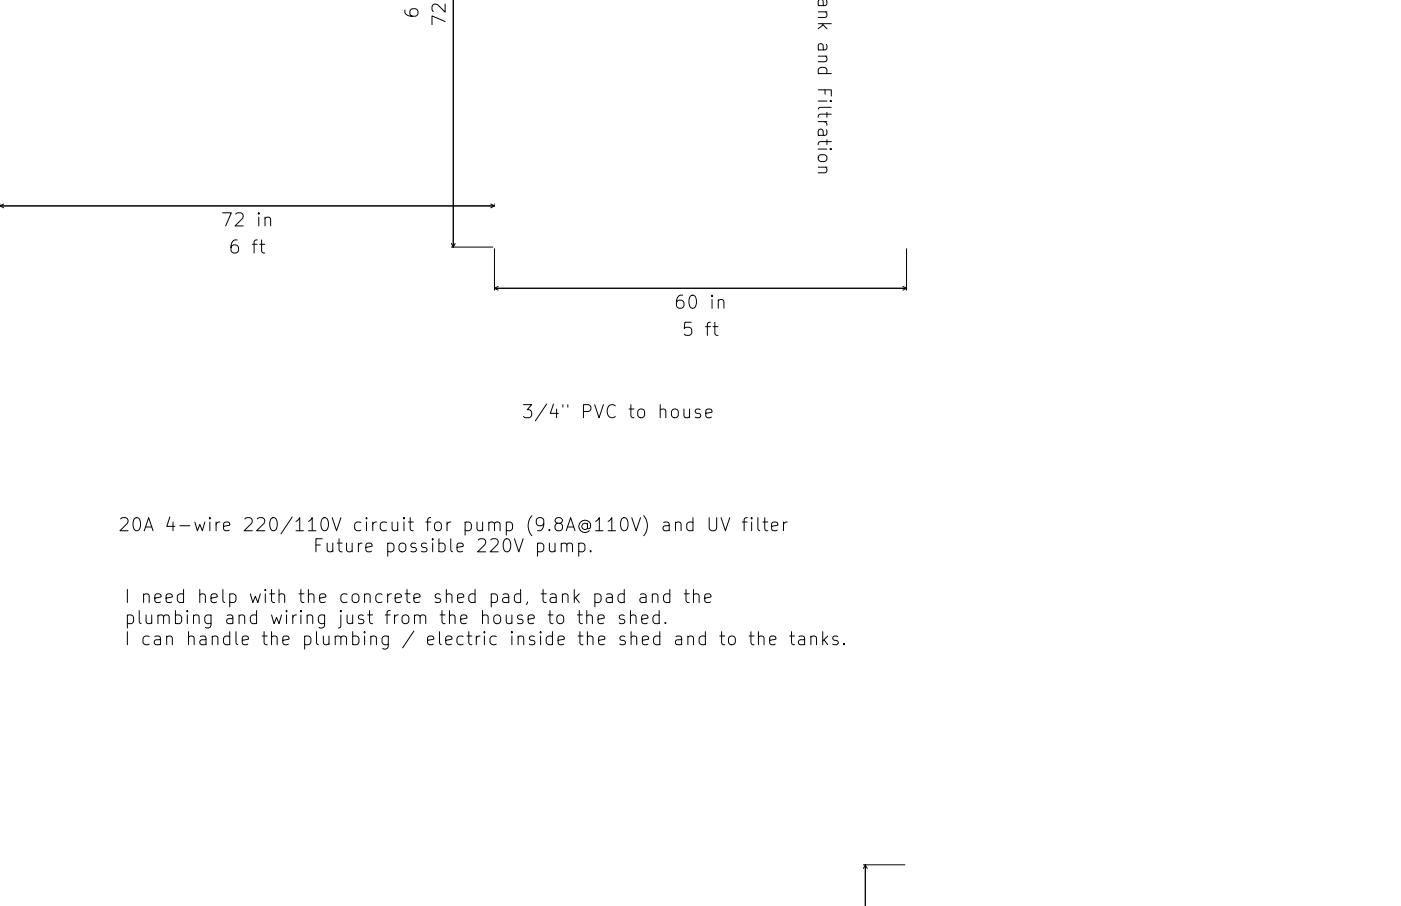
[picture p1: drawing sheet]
<svg xmlns="http://www.w3.org/2000/svg" width="432mm" height="279mm" viewBox="0 0 432 279" stroke-linecap="round" stroke-linejoin="round" font-family="sans-serif">
<defs><g id="words">
<g font-size="5.6">
<text x="252" y="-.3" transform="rotate(90 252 -.3)">ank and Filtration</text>
<text x="137.4" y="6.4" transform="rotate(-90 137.4 6.4)">72</text>
<text x="69.8" y="69.9">72 in</text>
<text x="72" y="78.2">6 ft</text>
<text x="209.5" y="95.3">60 in</text>
<text x="211.7" y="103.6">5 ft</text>
<text x="166.2" y="129">3/4&quot; PVC to house</text>
<text x="55.3" y="163.9">20A 4-wire 220/110V circuit for pump (9.8A@110V) and UV filter</text>
<text x="102.2" y="170.4">Future possible 220V pump.</text>
<text x="38.1" y="186">I need help with the concrete shed pad, tank pad and the</text>
<text x="38.1" y="192.5">plumbing and wiring just from the house to the shed.</text>
<text x="38.1" y="199">I can handle the plumbing / electric inside the shed and to the tanks.</text>
</g>
</g></defs>
<g fill="none" stroke="#000" stroke-width=".31">
<path d="M139.7 0v76.2M124.8 3.1a1.6 1.6 0 0 0 1.7 1.9h1.6l.5-.4 .2-1.1-.4-.6-1.3-.2-.6 .4-.2 1.1 .8 .8M252.2 51.6h2.7M252.6 47.9l1.5-.2a1.1 1.1 0 0 1 .8 1.1 1.1 1.1 0 0 1-.8 1h-1.2a1.1 1.1 0 0 1-.7-.8 1.1 1.1 0 0 1 .4-1.1zM254.5 51.6a1 1 0 0 1-.2 1.7h-2.1M0 62.9v.1M0 63.5h152.4M0 63.5l1.1 .6M1.1 62.9l-1.1 .6M139.1 76.2h12.8M139.1 75.1l.6 1.1M140.3 75.1l-.6 1.1"/>
<path d="M151.3 62.9l1.1 .6M152.4 62.9v.1M152.4 76.7v12.8M152.4 63.5l-1.1 .6M279.4 76.7v12.8M152.4 88.9h127M152.4 88.9l1.1 .6M153.5 88.3l-1.1 .6M278.3 88.3l1.1 .6M279.4 88.9l-1.1 .6M161.4 124.8h2.5l-1.4 1.5a1.1 1.1 0 0 1 1.4 .8v1l-.4 .5-1.6 .2-.5-.4M217.5 127.5l2-.4-.2-.8-1.2-.2-.6 .6 .2 1.9 .4 .2 1.2-.2"/>
<path d="M41.6 159.8a.96 .96 0 0 1 1.5 .6 2.38 2.38 0 0 1-.7 3.3 1.03 1.03 0 0 1-1.2-.8 3.1 3.1 0 0 1 .4-3.1zM52.4 159.4l-1 2.9h2.5M230.3 159.6l-.8 .2-.2 .4v3.5M231.7 159.6l-.2 .2 .2 .2 .2-.2-.2-.2v.4M233.6 159.6v3.5l.6 .6M235.7 159.6v3.5l.2 .4 .8 .2M37.2 160l.5-.4h1a1.1 1.1 0 0 1 .6 1.8l-2.3 2.3h2.5M44.5 163.7l1.3-4.1 1.4 4.1M44.9 162.5h1.9M53.3 161v2.7M97.4 168.1h1.3M99.3 166.1h-1.9v4.1"/>
<path d="M178.4 167.7l1.1-.2 .8 .8v1.1l-.4 .6-.4 .2-1.1-.2M182 169.8l.2 .2-.2 .2-.2-.2 .2-.2v.4M228.8 161h1.5M231.7 161v2.7M235.1 161h1.6M237.8 162.3l1.9-.4-.2-.7-1.1-.2-.6 .6 .2 1.9 .4 .2 1.1-.2M241.5 161v2.7M242.6 161a1.03 1.03 0 0 0-1.1 .8M180.8 190a1 1 0 0 1 1.8 .2v2.1M184.3 191l1.9-.4-.2-.8-1.1-.2-.6 .6 .2 1.9 .4 .2 1.1-.2M192.4 183.3l-1.2-.2-.7 .8v1.2l.4 .5 .3 .2 1.2-.2M192.4 189.8l-1-.2-.5 .6 .1 .6 1.4 .4 .2 .4-.2 .5-.4 .2-1.1-.2"/>
<path d="M192.4 181.8v4M194.3 190a1 1 0 0 1 1.7 .2v2.1M194.3 188.3v4M197.4 183.3l.4-.2 1.1 .2 .2 .4v2.1M197.8 191l1.9-.4-.2-.8-1.1-.2-.6 .6 .2 1.9 .4 .2 1.1-.2M199.1 184.1l-1.3 .2a.79 .79 0 0 0-.6 .8 .79 .79 0 0 0 .6 .7l1.3-.2M201 183.5a1 1 0 0 1 1.8 .2v2.1M201 183.1v2.7M203.2 189.8l-1.2-.2-.8 .8v1.2l.4 .5 .4 .2 1.2-.2M203.2 188.3v4M205.1 191.9l.2 .2-.2 .2-.2-.2 .2-.2v.4M206.4 183.3l-1.1-.2-.8 .8v1.2l.4 .5 .4 .2 1.1-.2"/>
<path d="M206.4 181.8v4M210.9 183.1h1.5M211.4 181.8v3.4l.2 .4 .8 .2M213.7 183.5a1 1 0 0 1 1.8 .2v2.1M213.7 181.8v4M217.2 184.5l1.9-.4-.2-.8-1.1-.2-.6 .6 .2 1.9 .4 .2 1.1-.2M221.8 196.1h1.6M222.4 194.8v3.5l.2 .3 .8 .2M224.7 196.5a1.1 1.1 0 0 1 1.1-.4 1.1 1.1 0 0 1 .8 .8v1.2a1.1 1.1 0 0 1-1 .8 1.1 1.1 0 0 1-1.1-.8zM230.9 196.1h1.5M231.4 194.8v3.5l.2 .3 .8 .2M233.8 196.5a1 1 0 0 1 1.7 .2v2.1"/>
<path d="M233.8 194.8v4M237.2 197.5l1.9-.4-.2-.8-1.1-.2-.6 .6 .2 1.9 .4 .2 1.1-.2M243.4 196.1h1.5M244 194.8v3.5l.1 .3 .8 .2M246.3 196.3l.3-.2 1.2 .2 .2 .4v2.1M248 197.1l-1.4 .2a.79 .79 0 0 0-.6 .8 .79 .79 0 0 0 .6 .7l1.4-.2M249.9 196.5a1 1 0 0 1 1.7 .2v2.1M249.9 196.1v2.7M253.6 194.8v4M254 197.3l1.1 1.5M255.1 196.1l-1.5 1.6M258.2 196.3l-1-.2-.6 .6 .2 .6 1.4 .4 .2 .4-.2 .5-.4 .2-1.2-.2"/>
<path d="M260.1 198.4l.2 .2-.2 .2-.2-.2 .2-.2v.4M266.1 266.7h12.8M266.7 266.7v12.7M266.7 266.7l-.6 1.1M266.7 266.7l.6 1.1"/>
</g>
<use href="#words"/>
</svg>
